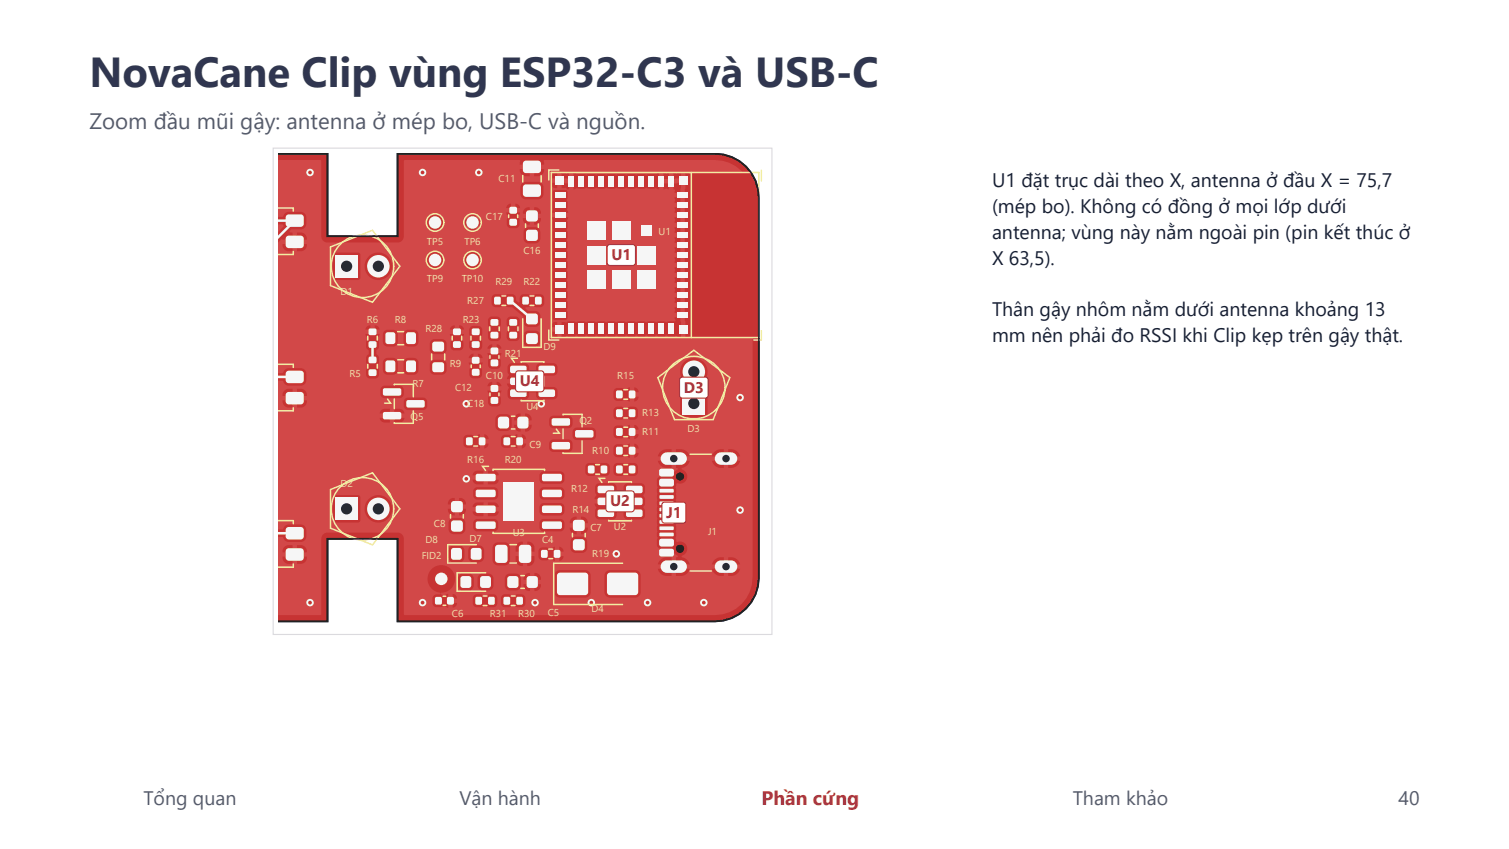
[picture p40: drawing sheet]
<svg xmlns="http://www.w3.org/2000/svg" width="381mm" height="214mm" viewBox="0 0 381 214" stroke-linecap="round" stroke-linejoin="round" font-family="sans-serif">
<defs><g id="words">
<text font-size="10.6" fill="#303650" x="22.6" y="21.9">NovaCane Clip vùng ESP32-C3 và USB-C</text>
<text font-size="5.6" fill="#555b6b" x="22.6" y="32.5">Zoom đầu mũi gậy: antenna ở mép bo, USB-C và nguồn.</text>
<g font-size="4.9" fill="#172033">
<text x="250.5" y="47.3">U1 đặt trục dài theo X, antenna ở đầu X = 75,7</text>
<text x="250.5" y="53.8">(mép bo). Không có đồng ở mọi lớp dưới</text>
<text x="250.5" y="60.3">antenna; vùng này nằm ngoài pin (pin kết thúc ở</text>
<text x="250.5" y="66.8">X 63,5).</text>
<text x="250.5" y="79.9">Thân gậy nhôm nằm dưới antenna khoảng 13</text>
<text x="250.5" y="86.4">mm nên phải đo RSSI khi Clip kẹp trên gậy thật.</text>
</g>
<g font-size="4.9" fill="#555b6b">
<text x="36.2" y="203.2">Tổng quan</text>
<text x="116" y="203.2">Vận hành</text>
<text x="270.8" y="203.2">Tham khảo</text>
<text x="353.1" y="203.2">40</text>
</g>
<text font-size="4.9" fill="#a33340" x="192.2" y="203.2">Phần cứng</text>
<g font-size="3.9" fill="#a33340">
<text x="154.4" y="65.7">U1</text>
<text x="131.2" y="97.5">U4</text>
<text x="172.6" y="99.1">D3</text>
<text x="154" y="127.8">U2</text>
<text x="168.2" y="130.7">J1</text>
</g>
<g font-size="2.5" fill="#f2eda1">
<text x="125.9" y="46">C11</text>
<text x="122.7" y="55.4">C17</text>
<text x="166.3" y="59.4">U1</text>
<text x="107.8" y="61.7">TP5</text>
<text x="117.3" y="61.7">TP6</text>
<text x="132.2" y="64.1">C16</text>
<text x="107.8" y="71.2">TP9</text>
<text x="116.6" y="71.2">TP10</text>
<text x="125.1" y="72">R29</text>
<text x="132.2" y="72">R22</text>
<text x="85.9" y="74.4">D1</text>
<text x="118" y="76.7">R27</text>
<text x="92.6" y="81.5">R6</text>
<text x="99.7" y="81.5">R8</text>
<text x="107.4" y="83.8">R28</text>
<text x="116.9" y="81.4">R23</text>
<text x="137.2" y="88.3">D9</text>
<text x="88.3" y="95.1">R5</text>
<text x="113.6" y="92.7">R9</text>
<text x="122.7" y="95.7">C10</text>
<text x="127.5" y="90.1">R21</text>
<text x="155.9" y="95.7">R15</text>
<text x="104.2" y="97.8">R7</text>
<text x="114.9" y="98.7">C12</text>
<text x="103.7" y="106.1">Q5</text>
<text x="118" y="102.8">C18</text>
<text x="132.9" y="103.4">U4</text>
<text x="146.3" y="107">Q2</text>
<text x="162.2" y="105.1">R13</text>
<text x="133.7" y="113.1">C9</text>
<text x="162.2" y="109.9">R11</text>
<text x="173.6" y="109">D3</text>
<text x="118" y="117">R16</text>
<text x="127.5" y="117">R20</text>
<text x="149.6" y="114.6">R10</text>
<text x="85.9" y="123">D2</text>
<text x="144.2" y="124.2">R12</text>
<text x="144.5" y="129.5">R14</text>
<text x="107.4" y="137">D8</text>
<text x="109.5" y="133">C8</text>
<text x="118.5" y="136.7">D7</text>
<text x="129.4" y="135.3">U3</text>
<text x="136.9" y="137">C4</text>
<text x="149.1" y="134.1">C7</text>
<text x="155" y="133.7">U2</text>
<text x="178.8" y="135">J1</text>
<text x="106.5" y="141.1">FID2</text>
<text x="149.6" y="140.6">R19</text>
<text x="114.1" y="155.8">C6</text>
<text x="123.7" y="155.8">R31</text>
<text x="130.8" y="155.8">R30</text>
<text x="138.3" y="155.6">C5</text>
<text x="149.3" y="154.5">D4</text>
</g>
</g></defs>
<path d="M69 37.4h125.9v122.8h-125.9z" fill-rule="evenodd" fill="#fff" stroke="#d9d9de" stroke-width=".28"/>
<path d="M70.3 38.8h12.4v20.8h17.7v-20.8h80.1a11 11 0 0 1 11.1 11.1v95.9a11 11 0 0 1-11.1 11.1h-80.1v-20.9h-17.7v20.9h-12.4z" fill-rule="evenodd" fill="#c73333" stroke="#222" stroke-width=".47"/>
<path d="M70.3 40.4l10.8 .1v19.3l.6 1.1 .8 .3 18.5-.1a1.59 1.59 0 0 0 1-1.3v-1.2h30.2v1.9l.5 .7 .7 .3 2.1-.1a1.32 1.32 0 0 0 .9-1.2v-1.9a1.32 1.32 0 0 0-1.2-1l-2.1 .1a1.32 1.32 0 0 0-.9 1.2h-30.2v-2.7h5.6v.5a2.21 2.21 0 0 0 3.1 1.8h7.4l1 .3 1.5-.3-1.3-1.3-1.2 1.3h-7.4a2.19 2.19 0 0 0 1.4-2.3h4.8l.4 1.5 1.2-1.2h1.6l1.2 1.2 .4-1-.4-1.5-1.2 1.3h-1.6l-1.2-1.3-.4 1h-4.8a2.2 2.2 0 0 0-1.4-1.8h7.4l1.2 1.3 1.3-1.3-1.1-.3-1.4 .3-7.6-.1a2.22 2.22 0 0 0-2.9 1.9h-5.6v-2.3h25.8l.6 1.1-.4 .7v1.3a1.05 1.05 0 0 0 .9 .9h1.5a1.06 1.06 0 0 0 .8-.9v-1.3h.8l.2 .5 .6 .6 2.1 .2a1.51 1.51 0 0 0 1.7-1.6h-1.7v1.6h-1.1v-1.6h-1.8v.3h-.8l-.3-.4h8.5l.3 .6-.2 1.9 .3 .6-.3 .5v1.4l.3 .6-.3 .6v1.3l.3 .6-.3 .6v1.4l.3 .5-.3 .6v1.6a.59 .59 0 0 1 0 .9v1.4l.3 .6-.3 .6v1.5a.59 .59 0 0 1 0 1v1.4l.3 .5-.3 .6v1.4l.3 .6-.3 .5v1.4l.2 .4 .4 .2h2.6l.4-.2 .2-.4v-1.4l-.3-.5 .3-.6h27l.2 .6-.2 .7h1.5v-1.4h-1.5v.1h-27v-1.4a.75 .75 0 0 1 0-1.1h27l.2 .6-.2 .6h1.5v-1.4h-1.5v.2h-27v-1.4l-.3-.6 .3-.5h27l.2 .6-.2 .6h1.5v-1.4h-1.5v.2h-27v-1.4a.75 .75 0 0 1 0-1.2h27l.2 .6-.2 .7h1.5v-1.4h-1.5v.1h-27v-1.4l-.3-.5 .3-.6h27l.2 .6-.2 .7h1.5v-1.4h-1.5v.1h-27v-1.4a.75 .75 0 0 1 0-1.1h27l.2 .6-.2 .6h1.5v-1.4h-1.5v.2h-27v-1.4l-.3-.6 .3-.5h27l.2 .6-.2 .6h1.5v-1.4h-1.5v.2h-27v-1.6a.58 .58 0 0 1 0-1h27l.2 .6-.2 .7h1.5v-1.4h-1.5v.1h-27v-1.4l-.3-.5 .3-.6h27l.2 .6-.2 .7h1.5v-1.5h-1.5v.2h-27l-.2-1.9 .4-.6h26.8l.2 .6-.2 .6h1.5v-1.4h-1.5v.2h-26.8v-.2l-12.6 .2-.1-.3 .5-1h.7v.3h4.6v-.4l6.9 .1-.4-.8 .2-.4h27l.2 .6-.2 .6h1.5v-1.4h-1.5v.2h-27v-1.4a.75 .75 0 0 1 0-1.2h27l.2 .6-.2 .7h1.5v-1.4h-1.5v.1h-27l-.1-2.1h1.8l.6-.3 1.9 .1a.76 .76 0 0 1 1.1 0h1.4l.6-.2 .5 .2h1.4l.6-.2 .6 .2h1.3l.6-.2 .6 .2h1.4l.5-.2 .6 .2h1.4l.6-.2 .5 .2h1.4l.6-.2 .6 .2 1.8-.1 .7 .3h1.4l.6-.2 .6 .2v-1.5h1.2v1.5l.4 .2-.2 .7h1.5l.1-2.6-4.4 .2v1.5h-1.1v-2.6l5.5-.2v-1.3l-1.2 .2-.6-.2v1.5h-1.2v-1.5l-.7 .2-.7-.2v1.5h-1.1v-1.5l-.8 .3-1.9-.1a.6 .6 0 0 1-1 0h-1.5l-.5 .2-.6-.2h-1.4l-.6 .2-.5-.2h-1.4l-.6 .2-.6-.2h-1.3l-.6 .2-.6-.2h-1.4l-.5 .2-.6-.2h-1.4l-.6 .2-.5-.2-1.9 .1-.8-.3v4.1h-1.1v-1.5l-1.9-.2v1.4l1-.1 .3 .5-3.2 .1-.4 .5v1.6a.59 .59 0 0 1 0 1l.2 1.8-.3 .7-2.8-.1a1.52 1.52 0 0 0-1.7-1.2v1.7h-1.1v-1.7h-.6l-.8 .4-.4 1-30-.1v-1.1h29.3v-.3a1.21 1.21 0 0 0-1.2-.8v1.1h-1.1l-.1-1.1a1.2 1.2 0 0 0-1.1 1.1h-25.8v-5.3h29.4v2l.1 .4 .6 .6 .5 .1h3.5a1.42 1.42 0 0 0 1.1-1.2l-.1-2.3h2.3a.76 .76 0 0 0 .7 .7h.6v-1.4h-1.3v.7h-2.3l-.3-.5-.8-.4h-3.5l-.7 .4-.4 .9h-29.4v-4.1h29.2v.1a1.9 1.9 0 0 0 2.6 1.3l5.6-.1v.6h3.8l.5 .2v-1.5l-.8 .2-1.1-.2v1.3h-1.1v-1.3h-.6a.76 .76 0 0 0-.7 .7h-3.1l.9-.7 .2-1h-2.5v1.8h-1.1v-1.8h-2.6v.4h-29.2v-2.5l.2-.2h28.9l.3 .2-.2 1h6.2l-.1-1.1 .2-.1h43a9.2 9.2 0 0 1 6.8 2.9l-.3 .2h-12.4l-.3 .5-.4-.3h-.8v3.9l-.2 .2v33.1l.2 .3v3.8l1.3-.2 .2 .4h15.2l.2 .2v60.3a9.5 9.5 0 0 1-9.5 9.6l-78.5-.1v-9.3h5.9v.5a3.6 3.6 0 0 0 3.2 3.3v.3h-1a1.05 1.05 0 0 0-.9 1v1.5a1.06 1.06 0 0 0 .9 .8l1.3-.1 .7-.4 .8 .6h1.4a1.19 1.19 0 0 0 1.1-1.2h-1.1v1.2h-1.1v-2.3l6.2-.2v1.6a1.05 1.05 0 0 0 .9 .8h1.3l.8-.8 1 .8h1.4a1.05 1.05 0 0 0 .8-.9v-1.5h.9v1.6a1.05 1.05 0 0 0 .9 .8h1.3l.8-.8 1 .8h1.4a1.05 1.05 0 0 0 .8-.9l-.1-1.6-.4-.6-.3-.2h-1.4l-.8 .8-1-.8h-1.4a1.04 1.04 0 0 0-.8 .9h-.9l-.2-.5-.6-.4h-1.4l-.9 .8-.9-.8h-1.4a1.04 1.04 0 0 0-.8 .9h-4v-.2a1.21 1.21 0 0 0-1.1-.8v1.2h-1.1v-1.2l-1.1 .6-.8-.6 .1-.3a3.5 3.5 0 0 0 3.5-3.6h.7l.1 2.1 .4 .7 .7 .2h1.9a1.3 1.3 0 0 0 .9-1.2v-1.8h1v2.1l.2 .4 .7 .5a3.6 3.6 0 0 0 2.6-.2l.5-.7v-2.1h2.8l.1 2.1 .5 .7 .7 .2h1.8a1.28 1.28 0 0 0 1-1.2h.7v.2a1.5 1.5 0 0 0 1.6 1.2l2-.2 .6-.6 .2-.9h-1.7v1.7h-1.1v-1.7h-1.6v.3h-.7v-1.8h.7v.4h4.4v-.6l-.4-.6h3.8v4.5a1.42 1.42 0 0 0 1.2 1.2h6.8a1.42 1.42 0 0 0 1.1-1.3v-4.4h3.5v4.5a1.42 1.42 0 0 0 1.3 1.2h6.7a1.42 1.42 0 0 0 1.2-1.3v-4.5l-.2-.4-.6-.6-.5-.2h-6.7a1.42 1.42 0 0 0-1.2 1.3h-3.5l-.4-.9-.7-.4h-6.9a1.42 1.42 0 0 0-1.1 1.3h-3.8l-.4-.4-.9-.2v1.8h-1.1v-1.8h-.3l-.9 .5-.4 .9h-.7v-.3a1.32 1.32 0 0 0-1.2-.9h-1.9a1.32 1.32 0 0 0-1 1.2h-2.8l-.5-1a3.6 3.6 0 0 0-2.6-.2 1.3 1.3 0 0 0-.9 1.2h-1l-.2-.7-.7-.5a3.6 3.6 0 0 0-2.6 .2l-.5 1h-.7a3.5 3.5 0 0 0-3.4-3.4 3.5 3.5 0 0 0-3.6 3.3h-5.9v-7h11.2l.1 2.1 .5 .7 .7 .2h1.9a1.3 1.3 0 0 0 .9-1.2v-1.8h.9l.1 2.1 .4 .7 .4 .2a3.6 3.6 0 0 0 2.6-.2l.5-1v-1.8l-.3-.8h2.5v3.5a1.42 1.42 0 0 0 1.2 1.1h2a1.41 1.41 0 0 0 1.2-1.2h1.4v.1a1.6 1.6 0 0 0 1.8 1.3h1.7l.8-.5a2.27 2.27 0 0 0 .4-2h-1.8v2.5h-1.1v-2.5h-1.8v1.1h-1.4v-3.3h1.4v1.1h4.7v-.2h1v1.4a1.03 1.03 0 0 0 1 1l1.2-.1 .8-.5 1 .7h1.5a1.19 1.19 0 0 0 .9-1.2h-1.1v1.2h-1.1v-2.3h2.2v-.4a1.19 1.19 0 0 0-1.1-.9v1.3h-1.1v-1.3l-.6 .2-.5 .5-.9-.5h-1.4a1.05 1.05 0 0 0-.8 .9h-1v-.9a1.58 1.58 0 0 0-1.8-1.5v2.6h-1.1v-2.6h-.4a1.56 1.56 0 0 0-1.4 1.5h-1.4l-.4-.9-.8-.4h-2.1a1.42 1.42 0 0 0-1.1 1.2h-2.5l-.2-.2a3.6 3.6 0 0 0-2.6-.2 1.3 1.3 0 0 0-.9 1.2h-.9l-.3-.7-.6-.5a3.6 3.6 0 0 0-2.6 .2l-.6 1h-11.2v-2.2h42l.1 2 .5 .6 .6 .3 2.2-.1a1.32 1.32 0 0 0 .9-1.2l-.1-1.9a1.32 1.32 0 0 0-1.2-.9h-2.1a1.32 1.32 0 0 0-.9 1.2h-42v-.9l-.4-.7-1-.7h-17.7a1.59 1.59 0 0 0-1.8 1.4v19.4l-10.8 .1v-18.9v8.6v-4.1v1.4v-1.4h1l.1 .2a1.9 1.9 0 0 0 2.5 1.2 5 5 0 0 0 2.8-.1 1.6 1.6 0 0 0 .8-1.7h-2.5v1.8h-1.1v-1.8h-2.6v.4h-1v-.4v1.8v-3.3v.4v-.4h1v.4h6.2v-.4a1.56 1.56 0 0 0-1.4-1.4h-1.1v1.8h-1.1v-1.8a1.9 1.9 0 0 0-2.5 1.2l-.1 .2h-1v-1.4v1.8v-6.5v3.9v-1.2l1.2 .1a1.4 1.4 0 0 0 1.2 1.1h3.5a1.42 1.42 0 0 0 1.1-1.2v-2.1l-.4-.7-.3-.3-.5-.1h-3.5a1.69 1.69 0 0 0-1.2 1.2l-1.1 .1v-1.7h42.9l.1 1.9 .5 .7 .7 .2h2.1a1.32 1.32 0 0 0 .9-1.2v-1.6h2v1.4a1.09 1.09 0 0 0 1 .7h4.5a1.09 1.09 0 0 0 .8-1v-1.1h10.4v1.4a1.09 1.09 0 0 0 1 .7h4.3l.6-.1 .3-.5h1.5l.1 .6 .6 .6 2.1 .1a1.51 1.51 0 0 0 1.7-1.6h-1.7v1.6h-1.1v-1.6h-1.7v.3h-1.5l.1-1.7h1.4v.3h4.5a1.51 1.51 0 0 0-1.7-1.7v1.7h-1.1v-1.7h-.6l-.7 .4-.4 1h-1.4a1.09 1.09 0 0 0-1-.8h-4.5a1.09 1.09 0 0 0-.8 1h-10.4v-.2a1.09 1.09 0 0 0-1-.8h-4.5a1.09 1.09 0 0 0-.8 1h-2l-.2-.7-.7-.5-2.1-.1a1.31 1.31 0 0 0-1.3 1.3h-42.9v-6.5h13.7v5.9l.2 .3 .4 .2h6l.4-.5v-3.2h1.1v.5a3.5 3.5 0 0 0 3.4 3.2 3.5 3.5 0 0 0 3.5-3.2h14.1v.2a1.52 1.52 0 0 0 1.7 1.2h1.7l.7-.4 .4-.6h1.7a1.23 1.23 0 0 0 1.2 1.2l4.6-.1a1.24 1.24 0 0 0 .8-1.1h-2.7v1.2h-1.1v-1.2h-4.5l.1-.7h-1.8v1.7h-1.1v-1.7h-1.7v.3h-14.1v-.7h37.2v1.1a1.08 1.08 0 0 0 1 1h4.5a1.09 1.09 0 0 0 .8-1v-1.3l-.5-.7h8.1l.5 1.1-.3 .6v1.5a1.09 1.09 0 0 0 .9 .8h3.7a1.09 1.09 0 0 0 .8-1v-1.3l-.4-.6 .5-1.1-18.6-.1a1.08 1.08 0 0 0-1 1h-10.3v-.3a1.24 1.24 0 0 0-1.1-.9h-1.6v1.2h-1.1v-1.2l-1.9 .1a1.24 1.24 0 0 0-.9 1.1h-20.3l-.3-1h14.4v.3h4.6a1.51 1.51 0 0 0-1.8-1.6v1.6h-1.1v-1.6h-.5l-.8 .4-.4 .9h-14.4l-.2-.4a3.5 3.5 0 0 0-3.8-1.5 3.5 3.5 0 0 0-2.6 3.1h-1.1v-2.7l-.2-.3-.4-.2h-5.8l-.4 .2-.2 .3h-13.7v-1.5h49.2v1.3a1.09 1.09 0 0 0 1 .8h4.5a1.09 1.09 0 0 0 .8-1v-1.1h10.4v1.3a1.09 1.09 0 0 0 1 .8l18.6-.1-.5-1.1 .4-.6v-1.3h1.7l.1 1.3 .4 .8-.5 .9 .1 1.3 .4 .8-.4 .7-.1 1.3a1.08 1.08 0 0 0 1 1h3.7a1.09 1.09 0 0 0 .8-1l-.1-1.3-.4-.7 .5-1-.1-1.3-.4-.7 .4-.8v-1.5a1.09 1.09 0 0 0-.9-.8h-3.7a1.09 1.09 0 0 0-.8 1h-1.7v-.2a1.09 1.09 0 0 0-1-.8h-3.7a1.09 1.09 0 0 0-.8 1l.1 1.3 .3 .6-.5 1.1h-8.1l.5-.7v-1.5a1.09 1.09 0 0 0-1-.8h-4.5a1.09 1.09 0 0 0-.8 1h-10.4v-.2a1.09 1.09 0 0 0-1-.8h-4.5a1.09 1.09 0 0 0-.8 1h-49.2v-2.4v12v-12.5h49l.1 .3a1.24 1.24 0 0 0 1.1 .9l4.6-.1a1.24 1.24 0 0 0 .8-1.1h-2.7v1.2h-1.1v-1.2h-51.8v-1.1h65.9v1.3a1.09 1.09 0 0 0 1 .8h4.5l.6-.4 .2-.5h23.4l.1 1.9-.1 .4 .1 1.2-.1 .4 .1 1.2-.1 .4 .1 1.2-.1 .4 .1 1.1-.1 .5 .1 1.1-.1 .4 .1 1.2-.1 2.6 .1 .6-.1 .6v1.1a1.08 1.08 0 0 0 1 1.1h2.7l.3 .1a2.02 2.02 0 0 0 1.2 1.6l-.1 .3-.3 .1v1.4h-1.1v-1.4l-1.9 .1-1.2 .7-.4 1h1.5l-.2 .4 .2 .7h-1.5l.8 1.3a3.2 3.2 0 0 0 2.7 .5v-1.4h1.1v1.4h1.4l1.3-.5 .8-1.3h-1.6l.2-.4-.2-.7h8.7l-.2 .4 .2 .7h-1.6a2.49 2.49 0 0 0 3.1 1.8v-1.4h1.1v1.4l1.4-.1 .8-.4 .8-1.3h-1.6l.2-.4-.2-.7h1.6a2.49 2.49 0 0 0-3-1.8v1.4h-1.1v-1.4h-1l-1.3 .5-.8 1.3h-5.5a2.55 2.55 0 0 0-2.1-1.9l.1-.3a1.87 1.87 0 0 0 1.2-2.5 1.87 1.87 0 0 0-2.5-1l-.3-1.1 .1-.5-.1-1.1 .1-.4-.1-1.2 .1-.4-.1-1.2 .1-.4-.1-1.2 .1-.4-.1-1.1 .1-.4-.1-1.2 .1-2.7a1.28 1.28 0 0 1 .3-1.5 1.86 1.86 0 0 0 2.4-1.2 1.86 1.86 0 0 0-1.3-2.4l.1-.3a2.36 2.36 0 0 0 2-1.8h-1.6l.2-.4-.2-.7h8.7l-.2 .4 .2 .7h-1.6l.5 1 1.2 .7 1.4 .1v-1.4h1.1v1.4a2.49 2.49 0 0 0 3-1.8h-1.6l.2-.4-.2-.7h1.6l-.8-1.3-.8-.4-1.4-.1v1.4h-1.1v-1.4a2.49 2.49 0 0 0-3.1 1.8h-5.5l-.8-1.3-1.3-.5h-1.4v1.4h-1.1v-1.4a2.77 2.77 0 0 0-3.5 1.7v.1h1.5l-.2 .4 .2 .7h-1.5l.8 1.3a3.2 3.2 0 0 0 2.7 .5v-1.4h1.1v1.4l.4 .3a2.76 2.76 0 0 0-1.3 1.8h-2.9a1.08 1.08 0 0 0-1 1h-23.4v-1.5a1.09 1.09 0 0 0-1-.7h-4.5a1.09 1.09 0 0 0-.8 1h-10.3v-.3a1.24 1.24 0 0 0-1.1-.9h-1.6v1.2h-1.1v-1.2l-1.9 .1a1.24 1.24 0 0 0-.9 1.1h-49v-2.2h77.5v1.4a1.03 1.03 0 0 0 .9 .9h1.3l.8-.7 1 .7h1.4a1.04 1.04 0 0 0 .8-.9v-1.4h.9v1.6a1.05 1.05 0 0 0 .9 .7h1.3l.8-.7 1 .7h1.4a1.05 1.05 0 0 0 .8-.9v-1.6l-.2-.3-.6-.4h-1.4l-.8 .7-1-.7h-1.4a1.04 1.04 0 0 0-.8 .9h-.9l-.2-.5-.6-.4h-1.4l-.8 .7-1-.7h-1.4a1.05 1.05 0 0 0-.8 .9h-77.5v-27.5v23.9v-3.5v2.3v-2.3h46.7v1.6l.4 .6 .5 .1h1.3l.9-.5 .8 .7h1.4a1.18 1.18 0 0 0 1.1-1.2h-1.1v1.2h-1.1v-2.3l5.3-.2v1.6a1.05 1.05 0 0 0 .9 .7h1.3l.7-.5 1 .7h1.6a1.19 1.19 0 0 0 .8-1.2h-1.1v1.2h-1.1v-1.3h8v1.2a1.08 1.08 0 0 0 1 1h4.2a1.08 1.08 0 0 0 .8-1h10.3v1.4a1.03 1.03 0 0 0 .9 .9h1.3l.7-.6 1 .7h1.6l.6-.4 .2-.8h-1.1v1.3h-1.1v-2.4h2.2v-.4a1.19 1.19 0 0 0-1.1-.8v1.2h-1.1v-1.2l-.6 .2-.4 .5-.9-.6h-1.4a1.05 1.05 0 0 0-.8 1h-10.3v-1.2a1.08 1.08 0 0 0-1-1l-4.2 .1a1.09 1.09 0 0 0-.8 .9h-8v-1h2.2v-.4a1.19 1.19 0 0 0-1.1-.9v1.3h-1.1v-1.3l-.6 .2-.4 .5-.9-.5h-1.3l-.7 .4-.2 .5h-3.1a1.18 1.18 0 0 0-1.1-1.1v1.3h-1.1v-1.3l-.6 .2-.5 .5-.9-.5h-1.4l-.6 .4-.2 .5h-46.7v-5.2h25.6v.3a1.24 1.24 0 0 0 1.1 .9l4.2-.1 .7-.4 .2-.4h23v2.1l.5 .7 .7 .2h1.8a1.28 1.28 0 0 0 1.1-1.2h.6v.2a1.5 1.5 0 0 0 1.7 1.2l13.1-.1v1.2a1.08 1.08 0 0 0 1 1h4.1a1.09 1.09 0 0 0 .8-1v-1.2l-.3-.6h4.7v1.6a1.05 1.05 0 0 0 .9 .8h1.3l.7-.6 1 .7h1.6a1.19 1.19 0 0 0 .8-1.2h-1.1v1.2h-1.1v-2.3h2.2v-.4a1.19 1.19 0 0 0-1.1-.9v1.3h-1.1v-1.3l-.6 .2-.4 .6-.9-.6h-1.4l-.6 .4-.2 .5h-4.7l-.7-.4h-3.9a1.08 1.08 0 0 0-1 1h-11.5l1-.7 .1-1h-1.6v1.8h-1.1v-1.8h-1.7v.4h-.6v-1.9h.6v.4l8.8-.2v1.2a1.08 1.08 0 0 0 1 1h4.2a1.09 1.09 0 0 0 .8-1l-.1-1.4a1.09 1.09 0 0 0-.9-.8l-4.2 .1a1.09 1.09 0 0 0-.8 .9h-4.4l-.4-1.1-.8-.4h-.4v1.7h-1.1v-1.7h-.5a1.49 1.49 0 0 0-1.2 1.3h-.6l-.1-.2a1.32 1.32 0 0 0-1.2-1l-1.9 .1a1.32 1.32 0 0 0-.9 1.2h-23v-.3h-2.6v1.2h-1.1v-1.2h-28.1v-.6v5.8v-21.3v16.6v-4v4v-4v4v-1.6h31.8l-.3-.8h53.1v1.6a1.05 1.05 0 0 0 .9 .7h1.3l.8-.7 1 .7h1.4a1.05 1.05 0 0 0 .8-.9v-1.6l-.5-.6-.5-.1h-1.2l-.8 .7-1-.7h-1.4l-.6 .4-.2 .5h-53.1l-.6-.4h-1.7v1.2h-1.1v-1.2h-1.4a1.23 1.23 0 0 0-1.1 1.2h-25.6v-3.1v2.4v-2.2v1.4v-1.4h1l.1 .1a1.9 1.9 0 0 0 2.5 1.3 5 5 0 0 0 2.8-.2 1.53 1.53 0 0 0 .8-1.3h24.5v1.1a1.08 1.08 0 0 0 1 1h4.1a1.09 1.09 0 0 0 .8-1l-.1-1.4a1.09 1.09 0 0 0-.9-.7h-4.2a1.09 1.09 0 0 0-.7 1h-24.5v-.3h-2.5v1.8h-1.1v-1.8h-2.6v.4h-1v-.4v1.8v-3.3v.4v-.4h1v.4h6.2l-.2-1-.6-.6h19.3l.1 1.3a1.09 1.09 0 0 0 .9 .8h4.2a1.09 1.09 0 0 0 .8-1v-.9h21.1l.5 1.1-.4 .7v1.4a1.06 1.06 0 0 0 1 .8h1.5a1.06 1.06 0 0 0 .7-1v-1.2l-.4-.7 .6-1.1h-24.6l-.2-.8-.4-.3h25.2l-.3-.7h1.7l.5 1.1-.3 .6v1.5a1.09 1.09 0 0 0 1 .8h3.6a1.09 1.09 0 0 0 .8-1v-1.1h1.7l.1 1.3a1.09 1.09 0 0 0 .9 .8h3.7a1.09 1.09 0 0 0 .8-1v-.9h14.1v1.5a1.04 1.04 0 0 0 .9 .8h1.3l.7-.6 1 .7h1.6a1.19 1.19 0 0 0 .8-1.2h-1.1v1.3h-1.1v-2.4h12.7v5.8l.2 .4 .4 .1h5.8l.5-.4 .1-5.9-.4-.6h-6l-.4 .2-.2 .4h-10.5v-.4a1.19 1.19 0 0 0-1.1-.8v1.2h-1.1v-1.2l-.6 .2-.4 .5-.9-.6h-1.4a1.04 1.04 0 0 0-.8 1h-14.1v-.2a1.08 1.08 0 0 0-1-1h-3.7a1.09 1.09 0 0 0-.8 1h-1.7l-.4-.8 .6-1.1h-7.5l-.9-.4v1.1h-1.1v-1.1h-.4a1.21 1.21 0 0 0-.8 1.1l-26.1-.1a1.08 1.08 0 0 0-1 1h-19.3l-.4-.2-1.3-.1v1.9h-1.1v-1.9a1.9 1.9 0 0 0-2.5 1.3l-.1 .2h-1v-1.5v1.9v-5.8v3.2v-1.3l1.2 .2a1.4 1.4 0 0 0 1.2 1.1l3.5-.1a1.45 1.45 0 0 0 1.1-1.6h56.5l-.6-1.1 .4-.6v-1.3h1.7l.1 1.3a1.09 1.09 0 0 0 .9 .8h3.7a1.12 1.12 0 0 0 .8-1.2h30.9v.5a3.5 3.5 0 0 0 5.3 2.7 3.5 3.5 0 0 0 0-5.9 3.5 3.5 0 0 0-5.3 2.7h-30.9v-.9a1.08 1.08 0 0 0-1-1h-3.7a1.09 1.09 0 0 0-.8 1h-1.7v-.2a1.09 1.09 0 0 0-1-.8h-3.7a1.09 1.09 0 0 0-.8 1l.1 1.3 .3 .6-.5 1.1h-50.7v-1.6l-.4-.8-.3-.2-.5-.2h-3.5a1.69 1.69 0 0 0-1.2 1.3h-1.1v-9.9h22l.2 .6 .5 .5-.6 .9v1.2l.2 .5 .5 .5v.8l-.5 .5-.2 .5v1.3l.8 .8-.8 1v1.4l.2 .3 .6 .4 1.6 .1a1.03 1.03 0 0 0 .9-1v-1.2l-.8-.9 .8-1h1v2.2l.5 .7 .6 .2 1.8-.1a1.24 1.24 0 0 0 .9-1.1v-1.9h1.4v1.9l.2 .7 .6 .5 2.1-.1a1.24 1.24 0 0 0 .9-1.1v-1.4h2.8v1.7l.5 .7 .7 .2 2.2-.1a1.24 1.24 0 0 0 .9-1.1l-.2-1.9h5.7l.6 1.1-.4 .7v1.4a1.06 1.06 0 0 0 .9 .8h1.5a1.06 1.06 0 0 0 .8-1v-1.2l-.4-.7 .6-1.1h-9.3l-.7-.6-2.2-.1-.7 .2-.5 1h-2.8l-.3-1.2-.6-.4h17.1a1.19 1.19 0 0 0-1.2-1.1v1.1h-1.2v-1.1a1.2 1.2 0 0 0-1.2 1.1h-13.5a3.4 3.4 0 0 0-2.4 .2l-.5 .9h-1.4l-.3-.7-.6-.4a3.4 3.4 0 0 0-2.4 .2l-.5 .9h-1v-1.3l-.7-.8v-.9l.5-.5 .2-.5v-1.2l-.6-1 .5-.4 .2-.5h.9v2.2l.5 .7 .6 .2 1.8-.1a1.24 1.24 0 0 0 .9-1.1v-1.9h1.4v2.2l.5 .7 .6 .2h1.5l.7-.2 .3-.5h3v1.7a1.24 1.24 0 0 0 1.2 .9h1.9l.7-.3h10.8l.5 1.1-.4 .7v1.4a1.06 1.06 0 0 0 1 .8h1.5a1.06 1.06 0 0 0 .7-.9v-1.3l-.4-.7 .6-1.1h-14.3l.5-.9v-1.4l-.3-.7-.9-.5h-2.2a1.24 1.24 0 0 0-.9 1.2h-3l.1-2.5h8l.2 .6 .5 .5-.6 .9v1.2a1.03 1.03 0 0 0 1 1l1.5-.1a1.04 1.04 0 0 0 .8-.9v-1.2l-.6-1 .6-.4 .2-.6h-11.6l-.4-.8a3.4 3.4 0 0 0-2.5-.2 1.24 1.24 0 0 0-.8 1.1h-1.4l-.6-.9a3.4 3.4 0 0 0-2.4-.2 1.24 1.24 0 0 0-.8 1.1l-26.4-.1v-.7v10.8v-11.2h48.2v1.3l.7 .8-.7 1v1.4a1.05 1.05 0 0 0 .9 .8l1.6-.1 .6-.4h5a1.19 1.19 0 0 0-1.2-1.1v1.1h-1.1l-.1-1.1a1.2 1.2 0 0 0-1.1 1.1h-1.5l.1-.5v-1.2l-.7-.9 .7-.9v-1.3a1.03 1.03 0 0 0-.9-.9h-1.6l-.6 .4-.1 .5h-48.2h46.9l-.1-.2a1.19 1.19 0 0 0-1.2-.9v1.1h-1.1v-1.1h-.1a1.18 1.18 0 0 0-1.1 1.1h-17.7l-.1-.2a1.19 1.19 0 0 0-1.2-.9v1.1h-1.1v-1.1h-.1a1.18 1.18 0 0 0-1.1 1.1h-22v-8.3v6.4v-5.7v5.7v-.5h52.9v1.3l.8 .8-.8 1v1.3a1.03 1.03 0 0 0 .9 .9h1.6a1.04 1.04 0 0 0 .8-.9v-1.3l-.8-.8 .8-1v-1.3h1.4v1.3l.8 .8-.8 1v1.3a1.03 1.03 0 0 0 1 .9h1.5a1.13 1.13 0 0 0 .8-1.4h1v1.9l.5 .7 .7 .2 2.1-.1a1.3 1.3 0 0 0 .9-1.1v-2h3a.76 .76 0 0 0 .7 .7h.6v-1.3h-1.3v.6h-3l-.9-.8h-2.4a1.3 1.3 0 0 0-.9 1.2h-1l-.2-1.1-.5-.5 .7-1v-1.3l-.2-.5-.6-.4h-1.7a1.04 1.04 0 0 0-.8 .9h-1.4l-.2-.5-.6-.4h-1.7a1.05 1.05 0 0 0-.8 .9h-52.9v-26.1v3.2v-1.3h1l.3 .4-1.3 9.8v10.9v-2.5h53.8v1.4a1.03 1.03 0 0 0 .9 .9h1.3l.8-.7 1 .7 1.3 .1 2.7 2.3 .1 1.7 .2 .4 .7 .5h2.4l.7-.5h3.2v.6h1.3v-1.3h1.1v3.7h.9l.4-.3 1.8 .2 .6-.3 .6 .3h1.4l.5-.3 .6 .3h1.4l.6-.3 .5 .3h1.4l.6-.3 .6 .3h1.3l.6-.3 .6 .3h1.4l.5-.3 .6 .3h1.4l.6-.3 .5 .3h1.4l.6-.3 .6 .3h1.3l.6-.3 .6 .3h1.4l.5-.3 .6 .3 1.9-.2 .4 .3h.8l-.1-4.9h-1.5l.3 .8-.3 .2h-1.6a.6 .6 0 0 1-.9 0h-1.5l-.6 .3-.6-.3h-1.3l-.6 .3-.6-.3h-1.4l-.5 .3-.6-.3h-1.4l-.6 .3-.5-.3h-1.4l-.6 .3-.6-.3h-1.3l-.6 .3-.6-.3h-1.4l-.5 .3-.6-.3h-1.4l-.6 .3-.5-.3h-1.4l-.6 .3-.6-.3h-1.3l-.8 .3a3 3 0 0 0-2.1-.1h-.9l-.4 .7h-3.2a3.7 3.7 0 0 0 .2-2.6 1.3 1.3 0 0 0-1.2-.9h-1.7l-.8-.7 .2-.3 .8-.1 .5-.6 1 .7h1.3a1.03 1.03 0 0 0 .9-.9v-1.6l-.4-.6-.5-.1h-1.3l-.8 .7-1-.7h-1.4l-.3 .1-.5 .6-.1 1.3h-.3l-.4-.3a1.67 1.67 0 0 0-.9-1.7h-1.4l-.8 .7-1-.7h-1.4a1.05 1.05 0 0 0-.8 .9h-53.8v-1.1v1.2v-11h13.7v5.8l.2 .4 .4 .2h6l.4-.6v-3.2h1.1v.6a3.5 3.5 0 0 0 4.5 3 3.5 3.5 0 0 0 1.9-5.1h9.1v.5a2.22 2.22 0 0 0 2.5 1.9 2.22 2.22 0 0 0 2-2.4h5v.5a2.22 2.22 0 0 0 3.4 1.6 2.22 2.22 0 0 0 0-3.8 2.22 2.22 0 0 0-3.4 1.7h-5l-.1-.4a2.22 2.22 0 0 0-2.4-1.6 2.22 2.22 0 0 0-2 2h-9.1a3.5 3.5 0 0 0-3.8-1.6 3.5 3.5 0 0 0-2.6 3.1h-1.1v-2.6l-.4-.5-6-.1-.4 .2-.2 .4h-13.7v-2.3h1l.1 .2a1.9 1.9 0 0 0 2.5 1.2 5 5 0 0 0 2.8-.2 1.6 1.6 0 0 0 .8-1.6h-2.5v1.8h-1.1v-1.8h-2.6v.4h-1l.8-1.6 6.4 .1v-.6a1.9 1.9 0 0 0-2.5-1.2v1.8h-1.1v-1.8l-.7-.1v-.3l.4-.4h2.6l.7-.4 .4-.8-.1-2.5-.6-.6-.4-.1h-3.6a1.69 1.69 0 0 0-1.2 1.2h-1.1v-1.2v2.4v-3v6z" fill-rule="evenodd" fill="#d24848"/>
<path d="M70.3 55.7h4.1l-4.1 4.1M128.8 75.9l5.5 4.6M70.3 95.1h4.1M94.1 87v3.9M70.3 134.6h4.1" fill="none" stroke="#f6f6f6" stroke-width=".63"/>
<circle cx="128.5" cy="124" r=".95" fill="#f6f6f6"/>
<circle cx="128.5" cy="124" r=".47" fill="#c73333"/>
<circle cx="131" cy="124" r=".95" fill="#f6f6f6"/>
<circle cx="131" cy="124" r=".47" fill="#c73333"/>
<circle cx="133.5" cy="124" r=".95" fill="#f6f6f6"/>
<circle cx="133.5" cy="124" r=".47" fill="#c73333"/>
<circle cx="128.5" cy="126.6" r=".95" fill="#f6f6f6"/>
<circle cx="128.5" cy="126.6" r=".47" fill="#c73333"/>
<circle cx="131" cy="126.6" r=".95" fill="#f6f6f6"/>
<circle cx="131" cy="126.6" r=".47" fill="#c73333"/>
<circle cx="133.5" cy="126.6" r=".95" fill="#f6f6f6"/>
<circle cx="133.5" cy="126.6" r=".47" fill="#c73333"/>
<circle cx="128.5" cy="129.1" r=".95" fill="#f6f6f6"/>
<circle cx="128.5" cy="129.1" r=".47" fill="#c73333"/>
<circle cx="131" cy="129.1" r=".95" fill="#f6f6f6"/>
<circle cx="131" cy="129.1" r=".47" fill="#c73333"/>
<circle cx="133.5" cy="129.1" r=".95" fill="#f6f6f6"/>
<circle cx="133.5" cy="129.1" r=".47" fill="#c73333"/>
<circle cx="78.3" cy="43.5" r=".95" fill="#f6f6f6"/>
<circle cx="78.3" cy="43.5" r=".47" fill="#c73333"/>
<circle cx="78.3" cy="152.1" r=".95" fill="#f6f6f6"/>
<circle cx="78.3" cy="152.1" r=".47" fill="#c73333"/>
<circle cx="106.7" cy="43.5" r=".95" fill="#f6f6f6"/>
<circle cx="106.7" cy="43.5" r=".47" fill="#c73333"/>
<circle cx="106.7" cy="152.1" r=".95" fill="#f6f6f6"/>
<circle cx="106.7" cy="152.1" r=".47" fill="#c73333"/>
<circle cx="120.9" cy="43.5" r=".95" fill="#f6f6f6"/>
<circle cx="120.9" cy="43.5" r=".47" fill="#c73333"/>
<circle cx="135.1" cy="152.1" r=".95" fill="#f6f6f6"/>
<circle cx="135.1" cy="152.1" r=".47" fill="#c73333"/>
<circle cx="149.3" cy="152.1" r=".95" fill="#f6f6f6"/>
<circle cx="149.3" cy="152.1" r=".47" fill="#c73333"/>
<circle cx="163.5" cy="152.1" r=".95" fill="#f6f6f6"/>
<circle cx="163.5" cy="152.1" r=".47" fill="#c73333"/>
<circle cx="177.7" cy="152.1" r=".95" fill="#f6f6f6"/>
<circle cx="177.7" cy="152.1" r=".47" fill="#c73333"/>
<circle cx="186.9" cy="100.4" r=".95" fill="#f6f6f6"/>
<circle cx="186.9" cy="100.4" r=".47" fill="#c73333"/>
<circle cx="186.9" cy="128.8" r=".95" fill="#f6f6f6"/>
<circle cx="186.9" cy="128.8" r=".47" fill="#c73333"/>
<circle cx="117.7" cy="101.9" r=".95" fill="#f6f6f6"/>
<circle cx="117.7" cy="101.9" r=".47" fill="#c73333"/>
<circle cx="117.7" cy="120.9" r=".95" fill="#f6f6f6"/>
<circle cx="117.7" cy="120.9" r=".47" fill="#c73333"/>
<circle cx="136.7" cy="101.9" r=".95" fill="#f6f6f6"/>
<circle cx="136.7" cy="101.9" r=".47" fill="#c73333"/>
<circle cx="155.6" cy="139.8" r=".95" fill="#f6f6f6"/>
<circle cx="155.6" cy="139.8" r=".47" fill="#c73333"/>
<g fill="#f6f6f6">
<path d="M125.9 105.4l.5-.2h1.4a.71 .71 0 0 1 .7 .7v1.6a.71 .71 0 0 1-.7 .7h-1.4a.71 .71 0 0 1-.7-.7v-1.6z" fill-rule="evenodd"/>
<path d="M130.8 105.4l.5-.2h1.4a.71 .71 0 0 1 .7 .7v1.6a.71 .71 0 0 1-.7 .7h-1.4a.71 .71 0 0 1-.7-.7v-1.6z" fill-rule="evenodd"/>
<path d="M127.3 110.5l1.1-.1 .4 .2v1.4l-.2 .4h-1.1l-.3-.2-.1-1.4z" fill-rule="evenodd"/>
<path d="M130.5 110.5l1.1-.1 .4 .2v1.4l-.2 .4h-1l-.4-.2-.1-1.4z" fill-rule="evenodd"/>
<path d="M84.7 64.4h5.7v5.7h-5.7z" fill-rule="evenodd"/>
</g>
<circle cx="87.5" cy="67.2" r="1.42" fill="#2a2a2a"/>
<circle cx="95.5" cy="67.2" r="2.84" fill="#f6f6f6"/>
<circle cx="95.5" cy="67.2" r="1.42" fill="#2a2a2a"/>
<g fill="#f6f6f6">
<path d="M109.3 91.6l.5-.2h1.7l.4 .2 .2 .5v1.2l-.2 .5-.4 .2h-1.7l-.5-.2-.2-.5v-1.2z" fill-rule="evenodd"/>
<path d="M109.3 86.4l.5-.2h1.7l.4 .2 .2 .5v1.2l-.2 .5-.4 .2h-1.7l-.5-.2-.2-.5v-1.2z" fill-rule="evenodd"/>
<path d="M132.2 46.8l.6-.3h3a.79 .79 0 0 1 .8 .8v1.6a.79 .79 0 0 1-.8 .8h-3a.79 .79 0 0 1-.8-.8v-1.6z" fill-rule="evenodd"/>
<path d="M132.2 40.8l.6-.3h3a.79 .79 0 0 1 .8 .8v1.6a.79 .79 0 0 1-.8 .8h-3a.79 .79 0 0 1-.8-.8v-1.6z" fill-rule="evenodd"/>
<path d="M123.9 90.9l.4-.2 1.3 .1 .2 .4v1.1l-.4 .2-1.3-.1-.2-.3z" fill-rule="evenodd"/>
<path d="M123.9 87.9l.4-.2 1.3 .1 .2 .3v1.1l-.4 .3-1.3-.1-.2-.4z" fill-rule="evenodd"/>
<path d="M117.9 110.5l1-.1 .4 .2v1.4l-.2 .4h-1l-.4-.2-.1-1.4z" fill-rule="evenodd"/>
<path d="M121.1 110.5l1-.1 .4 .2 .1 1.4-.2 .4h-1.1l-.4-.2v-1.4z" fill-rule="evenodd"/>
<path d="M97.5 91.2l.4-.2h1.3l.4 .2 .2 .4v1.7l-.2 .5-.4 .2h-1.3l-.4-.2-.2-.5v-1.7z" fill-rule="evenodd"/>
<path d="M102.7 91.2l.4-.2h1.3l.4 .2 .2 .4v1.7l-.2 .5-.4 .2h-1.3l-.4-.2-.2-.5v-1.7z" fill-rule="evenodd"/>
<path d="M97.5 84l.4-.1h1.3l.4 .1 .2 .5v1.7l-.2 .5-.4 .2h-1.3l-.4-.2-.2-.5v-1.7z" fill-rule="evenodd"/>
<path d="M102.7 84l.4-.1h1.3l.4 .1 .2 .5v1.7l-.2 .5-.4 .2h-1.3l-.4-.2-.2-.5v-1.7z" fill-rule="evenodd"/>
<path d="M128.7 55.4l.3-.2 1.3 .1 .3 .4-.1 1.1-.4 .2-1.3-.1-.2-.4z" fill-rule="evenodd"/>
<path d="M128.8 52.2h1.5l.3 .4-.1 1.1-.4 .3-1.3-.1-.2-.4v-.9z" fill-rule="evenodd"/>
<path d="M148.6 117.6l1.1-.1 .4 .2v1.4l-.2 .4h-1.1l-.3-.2-.1-1.4z" fill-rule="evenodd"/>
<path d="M151.8 117.6l1.1-.1 .4 .2v1.4l-.2 .4h-1l-.4-.2-.1-1.4z" fill-rule="evenodd"/>
<path d="M155.7 117.6l1.1-.1 .4 .2v1.4l-.2 .4h-1.1l-.3-.2-.1-1.4z" fill-rule="evenodd"/>
<path d="M158.9 117.6l1.1-.1 .4 .2v1.4l-.2 .4h-1l-.4-.2-.1-1.4z" fill-rule="evenodd"/>
<path d="M123.9 100.4l.4-.2 1.3 .1 .2 .3v1.1l-.4 .3-1.3-.1-.2-.4z" fill-rule="evenodd"/>
<path d="M123.9 97.4l.4-.2h1.3l.2 .4v1.1l-.4 .2h-1.3l-.2-.4z" fill-rule="evenodd"/>
</g>
<g fill="#111">
<circle cx="171.7" cy="138.5" r="1.03"/>
<circle cx="171.7" cy="120.3" r="1.03"/>
</g>
<g fill="#f6f6f6">
<path d="M166.7 138.6h3.2l.2 .4v1.2l-.5 .2h-2.9l-.2-.4v-1z" fill-rule="evenodd"/>
<path d="M166.7 136.1h3.2l.2 .4v1.2l-.5 .2h-2.9l-.2-.5v-.9z" fill-rule="evenodd"/>
<path d="M166.6 132.9h3.3l.2 .2v.5l-.2 .2h-3.2l-.2-.2z" fill-rule="evenodd"/>
<path d="M166.6 129.8l3.3-.1 .2 .2v.5l-.2 .3h-3.2l-.2-.3z" fill-rule="evenodd"/>
<path d="M166.6 128.2l3.3-.1 .2 .3v.4l-.2 .3h-3.2l-.2-.3z" fill-rule="evenodd"/>
<path d="M166.6 125h3.3l.2 .2v.5l-.2 .2h-3.2l-.2-.2z" fill-rule="evenodd"/>
<path d="M166.7 120.9h3.2l.2 .4v1.2l-.5 .3-2.9-.1-.2-.4v-1z" fill-rule="evenodd"/>
<path d="M166.7 118.4h3.2l.2 .4v1.2l-.5 .2h-2.9l-.2-.4v-1z" fill-rule="evenodd"/>
<path d="M166.7 118.4h3.2l.2 .4v1.2l-.5 .2h-2.9l-.2-.4v-1z" fill-rule="evenodd"/>
<path d="M166.7 120.9h3.2l.2 .4v1.2l-.5 .3-2.9-.1-.2-.4v-1z" fill-rule="evenodd"/>
<path d="M166.6 123.5l3.3-.1 .2 .2v.5l-.2 .2h-3.2l-.2-.2z" fill-rule="evenodd"/>
<path d="M166.6 126.6h3.3l.2 .2v.5l-.2 .2h-3.2l-.2-.2z" fill-rule="evenodd"/>
<path d="M166.6 131.4l3.3-.1 .2 .2v.5l-.2 .2h-3.2l-.2-.2z" fill-rule="evenodd"/>
<path d="M166.6 134.5l3.3-.1 .2 .3v.5l-.2 .2h-3.2l-.2-.2z" fill-rule="evenodd"/>
<path d="M166.7 136.1h3.2l.2 .4v1.2l-.5 .2h-2.9l-.2-.5v-.9z" fill-rule="evenodd"/>
<path d="M166.7 138.6h3.2l.2 .4v1.2l-.5 .2h-2.9l-.2-.4v-1z" fill-rule="evenodd"/>
<path d="M167.1 142.1l.8-.6h.5h3.5a1.58 1.58 0 0 1 1.5 1.5 1.58 1.58 0 0 1-1.5 1.6h-3.5a1.58 1.58 0 0 1-1.4-.9 1.58 1.58 0 0 1 .1-1.6z" fill-rule="evenodd"/>
</g>
<circle cx="170.1" cy="143" r=".95" fill="#2a2a2a"/>
<path d="M180.8 142.1l.7-.6h3.1a1.58 1.58 0 0 1 1.6 1.5 1.58 1.58 0 0 1-1.6 1.6h-2.6a1.58 1.58 0 0 1-1.4-.9 1.58 1.58 0 0 1 .2-1.6z" fill-rule="evenodd" fill="#f6f6f6"/>
<circle cx="183.3" cy="143" r=".95" fill="#2a2a2a"/>
<path d="M167.1 114.8l.8-.5 .5-.1h3.5a1.58 1.58 0 0 1 1.5 1.6 1.58 1.58 0 0 1-1.5 1.5h-3.5a1.58 1.58 0 0 1-1.4-.8 1.58 1.58 0 0 1 .1-1.7z" fill-rule="evenodd" fill="#f6f6f6"/>
<circle cx="170.1" cy="115.8" r=".95" fill="#2a2a2a"/>
<path d="M180.8 114.8l.7-.5 3.1-.1a1.58 1.58 0 0 1 1.6 1.6 1.58 1.58 0 0 1-1.6 1.5h-2.6a1.58 1.58 0 0 1-1.4-.8 1.58 1.58 0 0 1 .2-1.7z" fill-rule="evenodd" fill="#f6f6f6"/>
<circle cx="183.3" cy="115.8" r=".95" fill="#2a2a2a"/>
<g fill="#f6f6f6">
<path d="M72.4 133.3l.5-.3h3a.79 .79 0 0 1 .8 .8v1.6a.79 .79 0 0 1-.8 .8h-3a.79 .79 0 0 1-.8-.8v-1.6z" fill-rule="evenodd"/>
<path d="M72.4 138.6l.5-.2h3a.79 .79 0 0 1 .8 .8v1.6a.79 .79 0 0 1-.8 .7h-3a.79 .79 0 0 1-.8-.7v-1.6z" fill-rule="evenodd"/>
<path d="M133 58.2l.5-.2h1.6a.71 .71 0 0 1 .7 .7v1.4a.71 .71 0 0 1-.7 .7h-1.6a.71 .71 0 0 1-.7-.7v-1.4z" fill-rule="evenodd"/>
<path d="M133 53.3l.5-.2h1.6a.71 .71 0 0 1 .7 .7v1.4a.71 .71 0 0 1-.7 .7h-1.6a.71 .71 0 0 1-.7-.7v-1.4z" fill-rule="evenodd"/>
<path d="M119.2 93.3l.4-.2 1.3 .1 .2 .3-.1 1.1-.4 .3-1.3-.1-.2-.4z" fill-rule="evenodd"/>
<path d="M119.2 90.3l.4-.2h1.3l.2 .4-.1 1.1-.4 .2h-1.3l-.2-.4z" fill-rule="evenodd"/>
<path d="M128.6 84l.4-.2h1.4l.2 .4-.1 1-.3 .3-1.4-.1-.2-.4z" fill-rule="evenodd"/>
<path d="M128.6 80.7l.4-.2 1.4 .1 .2 .4-.1 1-.3 .2h-1.4l-.2-.4z" fill-rule="evenodd"/>
<path d="M119.2 86.3l.3-.2 1.4 .1 .2 .3v1.1l-.4 .2h-1.4l-.2-.4z" fill-rule="evenodd"/>
<path d="M119.2 83.1l.3-.2 1.4 .1 .2 .3v1.1l-.4 .2-1.4-.1-.2-.3z" fill-rule="evenodd"/>
<path d="M168.9 44.5h1.2v2.5h-1.2z" fill-rule="evenodd"/>
<path d="M166.3 44.5h1.3v2.5h-1.3z" fill-rule="evenodd"/>
<path d="M163.8 44.5h1.3v2.5h-1.3z" fill-rule="evenodd"/>
<path d="M161.3 44.5h1.3v2.5h-1.3z" fill-rule="evenodd"/>
<path d="M158.8 44.5h1.2v2.5h-1.2z" fill-rule="evenodd"/>
<path d="M156.2 44.5h1.3v2.5h-1.3z" fill-rule="evenodd"/>
<path d="M153.7 44.5h1.3v2.5h-1.3z" fill-rule="evenodd"/>
<path d="M151.2 44.5h1.3v2.5h-1.3z" fill-rule="evenodd"/>
<path d="M148.7 44.5h1.2v2.5h-1.2z" fill-rule="evenodd"/>
<path d="M146.1 44.5h1.3v2.5h-1.3z" fill-rule="evenodd"/>
<path d="M143.6 44.5h1.3v2.5h-1.3z" fill-rule="evenodd"/>
<path d="M140.1 48.6h2.6v1.3h-2.6z" fill-rule="evenodd"/>
<path d="M140.1 51.1h2.6v1.3h-2.6z" fill-rule="evenodd"/>
<path d="M140.1 53.6h2.6v1.3h-2.6z" fill-rule="evenodd"/>
<path d="M140.1 56.2h2.6v1.2h-2.6z" fill-rule="evenodd"/>
<path d="M140.1 58.7h2.6v1.3h-2.6z" fill-rule="evenodd"/>
<path d="M140.1 61.2h2.6v1.3h-2.6z" fill-rule="evenodd"/>
<path d="M140.1 63.7h2.6v1.3h-2.6z" fill-rule="evenodd"/>
<path d="M140.1 66.3h2.6v1.2h-2.6z" fill-rule="evenodd"/>
<path d="M140.1 68.8h2.6v1.3h-2.6z" fill-rule="evenodd"/>
<path d="M140.1 71.3h2.6v1.3h-2.6z" fill-rule="evenodd"/>
<path d="M140.1 73.8h2.6v1.3h-2.6z" fill-rule="evenodd"/>
<path d="M140.1 76.4h2.6v1.2h-2.6z" fill-rule="evenodd"/>
<path d="M140.1 78.9h2.6v1.3h-2.6z" fill-rule="evenodd"/>
<path d="M143.6 81.7h1.3v2.6h-1.3z" fill-rule="evenodd"/>
<path d="M146.1 81.7h1.3v2.6h-1.3z" fill-rule="evenodd"/>
<path d="M148.7 81.7h1.2v2.6h-1.2z" fill-rule="evenodd"/>
<path d="M151.2 81.7h1.3v2.6h-1.3z" fill-rule="evenodd"/>
<path d="M153.7 81.7h1.3v2.6h-1.3z" fill-rule="evenodd"/>
<path d="M156.2 81.7h1.3v2.6h-1.3z" fill-rule="evenodd"/>
<path d="M158.8 81.7h1.2v2.6h-1.2z" fill-rule="evenodd"/>
<path d="M161.3 81.7h1.3v2.6h-1.3z" fill-rule="evenodd"/>
<path d="M163.8 81.7h1.3v2.6h-1.3z" fill-rule="evenodd"/>
<path d="M166.3 81.7h1.3v2.6h-1.3z" fill-rule="evenodd"/>
<path d="M168.9 81.7h1.2v2.6h-1.2z" fill-rule="evenodd"/>
<path d="M171.1 78.9h2.5v1.3h-2.5z" fill-rule="evenodd"/>
<path d="M171.1 76.4h2.5v1.2h-2.5z" fill-rule="evenodd"/>
<path d="M171.1 73.8h2.5v1.3h-2.5z" fill-rule="evenodd"/>
<path d="M171.1 71.3h2.5v1.3h-2.5z" fill-rule="evenodd"/>
<path d="M171.1 68.8h2.5v1.3h-2.5z" fill-rule="evenodd"/>
<path d="M171.1 66.3h2.5v1.2h-2.5z" fill-rule="evenodd"/>
<path d="M171.1 63.7h2.5v1.3h-2.5z" fill-rule="evenodd"/>
<path d="M171.1 61.2h2.5v1.3h-2.5z" fill-rule="evenodd"/>
<path d="M171.1 58.7h2.5v1.3h-2.5z" fill-rule="evenodd"/>
<path d="M171.1 56.2h2.5v1.2h-2.5z" fill-rule="evenodd"/>
<path d="M171.1 53.6h2.5v1.3h-2.5z" fill-rule="evenodd"/>
<path d="M171.1 51.1h2.5v1.3h-2.5z" fill-rule="evenodd"/>
<path d="M171.1 48.6h2.5v1.3h-2.5z" fill-rule="evenodd"/>
<path d="M161.8 56.9h2.6v2.5h-2.6z" fill-rule="evenodd"/>
<path d="M154.6 55.9h4.6v4.5h-4.6z" fill-rule="evenodd"/>
<path d="M148.4 55.9h4.5v4.5h-4.5z" fill-rule="evenodd"/>
<path d="M160.8 62.1h4.6v4.6h-4.6z" fill-rule="evenodd"/>
<path d="M154.6 62.1h4.6v4.6h-4.6z" fill-rule="evenodd"/>
<path d="M148.4 62.1h4.5v4.6h-4.5z" fill-rule="evenodd"/>
<path d="M160.8 68.3h4.6v4.6h-4.6z" fill-rule="evenodd"/>
<path d="M154.6 68.3h4.6v4.6h-4.6z" fill-rule="evenodd"/>
<path d="M148.4 68.3h4.5v4.6h-4.5z" fill-rule="evenodd"/>
<path d="M171.4 82h2.2v2.3h-2.2z" fill-rule="evenodd"/>
<path d="M140.1 82h2.3v2.3h-2.3z" fill-rule="evenodd"/>
<path d="M140.1 44.5h2.3v2.2h-2.3z" fill-rule="evenodd"/>
<path d="M171.4 44.5h2.2v2.2h-2.2z" fill-rule="evenodd"/>
<path d="M144.9 136.3l.5-.2h1.5a.71 .71 0 0 1 .7 .7v1.4a.71 .71 0 0 1-.7 .7h-1.5a.71 .71 0 0 1-.8-.7v-1.4z" fill-rule="evenodd"/>
<path d="M144.9 131.4l.5-.2h1.5a.71 .71 0 0 1 .7 .7v1.4a.71 .71 0 0 1-.7 .8h-1.5a.71 .71 0 0 1-.8-.8v-1.4z" fill-rule="evenodd"/>
<path d="M114.1 131.6l.5-.2h1.6a.71 .71 0 0 1 .7 .7v1.4a.71 .71 0 0 1-.7 .7h-1.6a.71 .71 0 0 1-.7-.7v-1.4z" fill-rule="evenodd"/>
<path d="M114.1 126.7l.5-.2h1.6a.71 .71 0 0 1 .7 .7v1.4a.71 .71 0 0 1-.7 .7h-1.6a.71 .71 0 0 1-.7-.7v-1.4z" fill-rule="evenodd"/>
<path d="M116.4 145.6l.5-.2h1.4a.69 .69 0 0 1 .7 .7v1.6a.69 .69 0 0 1-.7 .7h-1.4a.69 .69 0 0 1-.7-.7v-1.6z" fill-rule="evenodd"/>
<path d="M121.4 145.6l.5-.2h1.4a.69 .69 0 0 1 .7 .7v1.6a.69 .69 0 0 1-.7 .7h-1.4a.69 .69 0 0 1-.7-.7v-1.6z" fill-rule="evenodd"/>
<path d="M96.9 98.1h4.2l.2 .4v1.1l-.5 .3-3.9-.1-.2-.4v-.9z" fill-rule="evenodd"/>
<path d="M96.9 104.1h4.2l.2 .4v1.1l-.5 .3-3.9-.1-.2-.4v-.9z" fill-rule="evenodd"/>
<path d="M102.8 101.1h4.2l.2 .4v1.1l-.4 .3-4-.1-.2-.4v-.9z" fill-rule="evenodd"/>
<path d="M114.1 138.5l.5-.2h1.3a.69 .69 0 0 1 .7 .7v1.6a.69 .69 0 0 1-.7 .7h-1.3a.69 .69 0 0 1-.7-.7v-1.6z" fill-rule="evenodd"/>
<path d="M119 138.5l.5-.2h1.4a.69 .69 0 0 1 .7 .7v1.6a.69 .69 0 0 1-.7 .7h-1.4a.69 .69 0 0 1-.7-.7v-1.6z" fill-rule="evenodd"/>
<path d="M93.1 86.3l.4-.2 1.4 .1 .2 .3-.1 1.1-.4 .2h-1.3l-.2-.4z" fill-rule="evenodd"/>
<path d="M93.1 83.1l.4-.2 1.4 .1 .2 .3-.1 1.1-.4 .2-1.3-.1-.2-.3z" fill-rule="evenodd"/>
<path d="M109.9 150.9l.4-.2h.8l.4 .2 .1 1.3-.2 .4h-1.1l-.4-.2z" fill-rule="evenodd"/>
<path d="M112.9 150.9l.4-.2h.9l.3 .2 .1 1.3-.2 .4h-1.1l-.4-.2z" fill-rule="evenodd"/>
<path d="M84.7 125.6h5.7v5.7h-5.7z" fill-rule="evenodd"/>
<circle cx="111.4" cy="146.1" r="1.58"/>
<circle cx="109.8" cy="65.6" r="1.58"/>
<circle cx="119.3" cy="65.6" r="1.58"/>
</g>
<circle cx="87.5" cy="128.4" r="1.42" fill="#2a2a2a"/>
<circle cx="95.5" cy="128.4" r="2.84" fill="#f6f6f6"/>
<circle cx="95.5" cy="128.4" r="1.42" fill="#2a2a2a"/>
<g fill="#f6f6f6">
<path d="M125 74.9h1l.4 .2v1.4l-.2 .3-1 .1-.4-.2-.1-1.4z" fill-rule="evenodd"/>
<path d="M128.2 74.9h1l.4 .2 .1 1.4-.2 .3-1.1 .1-.4-.2v-1.4z" fill-rule="evenodd"/>
<path d="M127.3 150.7l1.1-.1 .4 .2v1.4l-.2 .4-1.1 .1-.3-.3-.1-1.3z" fill-rule="evenodd"/>
<path d="M130.5 150.7l1.1-.1 .4 .2v1.4l-.2 .4-1 .1-.4-.3-.1-1.3z" fill-rule="evenodd"/>
<path d="M72.4 93.8l.5-.2h3a.79 .79 0 0 1 .8 .8v1.5a.79 .79 0 0 1-.8 .8h-3a.79 .79 0 0 1-.8-.8v-1.5z" fill-rule="evenodd"/>
<path d="M72.4 99.2l.5-.3h3a.79 .79 0 0 1 .8 .8v1.6a.79 .79 0 0 1-.8 .8h-3a.79 .79 0 0 1-.8-.8v-1.6z" fill-rule="evenodd"/>
<path d="M155.7 103.3h1.1l.4 .2v1.4l-.2 .4h-1.1l-.3-.2-.1-1.4z" fill-rule="evenodd"/>
<path d="M158.9 103.3h1.1l.4 .2v1.4l-.2 .4h-1l-.4-.2-.1-1.4z" fill-rule="evenodd"/>
<path d="M128.3 145.6l.5-.2h1.4a.71 .71 0 0 1 .7 .7v1.6a.71 .71 0 0 1-.7 .7h-1.4a.71 .71 0 0 1-.7-.7v-1.6z" fill-rule="evenodd"/>
<path d="M133.2 145.6l.5-.2h1.4a.71 .71 0 0 1 .7 .7v1.6a.71 .71 0 0 1-.7 .7h-1.4a.71 .71 0 0 1-.7-.7v-1.6z" fill-rule="evenodd"/>
<path d="M140.9 144.8l.5-.3h6.3a.79 .79 0 0 1 .8 .8v4.1a.79 .79 0 0 1-.8 .8h-6.3a.79 .79 0 0 1-.8-.8v-4.1z" fill-rule="evenodd"/>
<path d="M153.5 144.8l.5-.3h6.3a.79 .79 0 0 1 .8 .8v4.1a.79 .79 0 0 1-.8 .8h-6.3a.79 .79 0 0 1-.8-.8v-4.1z" fill-rule="evenodd"/>
<path d="M155.7 98.6h1.1l.4 .2v1.4l-.2 .3-1.1 .1-.3-.2-.1-1.4z" fill-rule="evenodd"/>
<path d="M158.9 98.6h1.1l.4 .2v1.4l-.2 .3-1 .1-.4-.2-.1-1.4z" fill-rule="evenodd"/>
<path d="M72.4 54.3l.5-.2h3a.79 .79 0 0 1 .8 .8v1.6a.79 .79 0 0 1-.8 .8h-3a.79 .79 0 0 1-.8-.8v-1.6z" fill-rule="evenodd"/>
<path d="M72.4 59.7l.5-.2h3a.79 .79 0 0 1 .8 .8v1.5a.79 .79 0 0 1-.8 .8h-3a.79 .79 0 0 1-.8-.8v-1.5z" fill-rule="evenodd"/>
<path d="M129 92.4h3.7l.3 .4-.1 1.2-.4 .2-3.5-.1-.2-.4v-.9z" fill-rule="evenodd"/>
<path d="M129 95.4h3.7l.3 .4-.1 1.2-.4 .2-3.5-.1-.2-.4v-.9z" fill-rule="evenodd"/>
<path d="M129 98.4h3.7l.3 .4-.1 1.2-.4 .2-3.5-.1-.2-.4v-.9z" fill-rule="evenodd"/>
<path d="M136.2 98.4h3.7l.2 .4v1.2l-.4 .2-3.5-.1-.2-.4v-.9z" fill-rule="evenodd"/>
<path d="M136.2 92.4h3.7l.2 .4v1.2l-.4 .2-3.5-.1-.2-.4v-.9z" fill-rule="evenodd"/>
<path d="M172.3 99h5.7v5.7h-5.7z" fill-rule="evenodd"/>
<circle cx="119.3" cy="56.2" r="1.58"/>
<circle cx="109.8" cy="56.2" r="1.58"/>
</g>
<circle cx="175.2" cy="101.9" r="1.42" fill="#2a2a2a"/>
<circle cx="175.2" cy="93.8" r="2.84" fill="#f6f6f6"/>
<circle cx="175.2" cy="93.8" r="1.42" fill="#2a2a2a"/>
<g fill="#f6f6f6">
<path d="M120.2 119.8l.4-.2h4.1l.4 .2 .1 1.2-.5 .5h-4.1l-.5-.5z" fill-rule="evenodd"/>
<path d="M120.2 123.8l.4-.2h4.1l.4 .2 .1 1.2-.5 .5h-4.1l-.5-.5z" fill-rule="evenodd"/>
<path d="M120.2 127.8l.4-.2h4.1l.4 .2 .1 1.2-.5 .5h-4.1l-.5-.5z" fill-rule="evenodd"/>
<path d="M120.2 131.9l.4-.3h4.1l.4 .3 .1 1.1-.5 .5h-4.1l-.5-.5z" fill-rule="evenodd"/>
<path d="M136.9 131.9l.4-.3h4.1l.4 .3 .1 1.1-.5 .5h-4.1l-.5-.5z" fill-rule="evenodd"/>
<path d="M136.9 127.8l.4-.2h4.1l.4 .2 .1 1.2-.5 .5h-4.1l-.5-.5z" fill-rule="evenodd"/>
<path d="M136.9 123.8l.4-.2h4.1l.4 .2 .1 1.2-.5 .5h-4.1l-.5-.5z" fill-rule="evenodd"/>
<path d="M136.9 119.8l.4-.2h4.1l.4 .2 .1 1.2-.5 .5h-4.1l-.5-.5z" fill-rule="evenodd"/>
<path d="M127.2 121.7h7.6v9.7h-7.6z" fill-rule="evenodd"/>
<path d="M120.2 150.7l1.1-.1 .4 .2v1.4l-.2 .4-1.1 .1-.3-.3-.1-1.3z" fill-rule="evenodd"/>
<path d="M123.4 150.7l1.1-.1 .4 .2v1.4l-.2 .4-1 .1-.4-.3-.1-1.3z" fill-rule="evenodd"/>
<path d="M155.7 112.8h1.1l.4 .2v1.4l-.2 .3-1.1 .1-.3-.2-.1-1.4z" fill-rule="evenodd"/>
<path d="M158.9 112.8h1.1l.4 .2v1.4l-.2 .3-1 .1-.4-.2-.1-1.4z" fill-rule="evenodd"/>
<path d="M123.9 84l.4-.2h1.3l.2 .4v1l-.4 .3-1.4-.1-.2-.4z" fill-rule="evenodd"/>
<path d="M123.9 80.7l.4-.2 1.3 .1 .2 .4v1l-.4 .2h-1.4l-.2-.4z" fill-rule="evenodd"/>
<path d="M136.8 138.9l1.1-.1 .3 .2 .1 1.4-.2 .4h-1.1l-.4-.2v-1.4z" fill-rule="evenodd"/>
<path d="M140 138.9l1.1-.1 .3 .2 .1 1.4-.2 .4h-1.1l-.3-.2-.1-1.4z" fill-rule="evenodd"/>
<path d="M114.4 86.3l.4-.2 1.4 .1 .2 .3-.1 1.1-.3 .2h-1.4l-.2-.4z" fill-rule="evenodd"/>
<path d="M114.4 83.1l.4-.2 1.4 .1 .2 .3-.1 1.1-.3 .2-1.4-.1-.2-.3z" fill-rule="evenodd"/>
<path d="M151.1 122.7h3.7l.3 .4-.1 1.2-.4 .2-3.5-.1-.2-.4v-.9z" fill-rule="evenodd"/>
<path d="M151.1 125.7h3.7l.3 .4-.1 1.2-.4 .2-3.5-.1-.2-.4v-.9z" fill-rule="evenodd"/>
<path d="M151.1 128.7h3.7l.3 .4-.1 1.2-.4 .2-3.5-.1-.2-.4v-.9z" fill-rule="evenodd"/>
<path d="M158.3 128.7h3.7l.2 .4v1.2l-.4 .2-3.5-.1-.2-.4v-.9z" fill-rule="evenodd"/>
<path d="M158.3 125.7h3.7l.2 .4v1.2l-.4 .2-3.5-.1-.2-.4v-.9z" fill-rule="evenodd"/>
<path d="M158.3 122.7h3.7l.2 .4v1.2l-.4 .2-3.5-.1-.2-.4v-.9z" fill-rule="evenodd"/>
<path d="M133 84.3l.5-.2h1.6a.69 .69 0 0 1 .7 .7v1.4a.69 .69 0 0 1-.7 .7h-1.6a.69 .69 0 0 1-.7-.7v-1.4z" fill-rule="evenodd"/>
<path d="M133 79.3l.5-.2h1.6a.69 .69 0 0 1 .7 .7v1.4a.69 .69 0 0 1-.7 .7h-1.6a.69 .69 0 0 1-.7-.7v-1.4z" fill-rule="evenodd"/>
<path d="M155.7 108.1l1.1-.1 .4 .2v1.4l-.2 .4h-1.1l-.3-.2-.1-1.3z" fill-rule="evenodd"/>
<path d="M158.9 108.1l1.1-.1 .4 .2v1.4l-.2 .4h-1l-.4-.2-.1-1.3z" fill-rule="evenodd"/>
<path d="M93.1 93.4l.4-.2 1.4 .1 .2 .3-.1 1.1-.4 .2h-1.3l-.2-.4z" fill-rule="evenodd"/>
<path d="M93.1 90.2l.4-.2 1.4 .1 .2 .3-.1 1.1-.4 .2-1.3-.1-.2-.3z" fill-rule="evenodd"/>
<path d="M139.5 105.6h4.2l.2 .4v1.2l-.4 .3-4-.1-.2-.4v-1z" fill-rule="evenodd"/>
<path d="M139.5 111.6h4.2l.2 .4v1.2l-.4 .3-4-.1-.2-.4v-1z" fill-rule="evenodd"/>
<path d="M145.4 108.6h4.2l.3 .4-.1 1.2-.4 .3-4-.1-.2-.4v-1z" fill-rule="evenodd"/>
<path d="M125.2 137.8l.6-.3h1.6a.79 .79 0 0 1 .8 .8v3a.79 .79 0 0 1-.8 .8h-1.6a.79 .79 0 0 1-.8-.8v-3z" fill-rule="evenodd"/>
<path d="M131.2 137.8l.6-.3h1.6a.79 .79 0 0 1 .7 .8v3a.79 .79 0 0 1-.7 .8h-1.6a.79 .79 0 0 1-.8-.8v-3z" fill-rule="evenodd"/>
<path d="M132.1 74.9h1l.4 .2v1.4l-.2 .3-1 .1-.4-.2-.1-1.4z" fill-rule="evenodd"/>
<path d="M135.3 74.9h1l.4 .2 .1 1.4-.2 .3-1.1 .1-.4-.2v-1.4z" fill-rule="evenodd"/>
</g>
<g fill="none" stroke="#f2eda1" stroke-width=".38">
<path d="M70.3 52.5h3.7v.8M128.4 54.2v.7M130.7 54.2v.7M132 44.3v1.6M132.7 56.5v.9M135.9 56.5v.9M136.6 44.3v1.6M139.2 43.5h52.4v41.7h-52.4zM141.1 42.9h-2.5v2.5M174.6 43.5v41.7M192.2 43v2.7M74 63.5v.7h-3.7"/>
<path d="M83.4 62.3l10.7-4.2 6.9 9.1-6.9 9.1-10.7-4.2zM126.7 74.7h1M126.7 77.1h1M133.8 74.7h1M133.8 77.1h1M70.3 92h3.7v.7M92.9 84.9v.9M92.9 92v.9M95.3 84.9v.9M95.3 92v.9M99.6 97.2v-.2h4.8v3.2M100.4 90.8h1.5"/>
<path d="M100.4 94.1h1.5M100.4 83.7h1.5M100.4 87h1.5M109 89.3v1.5M112.3 89.3v1.5M114.2 84.9v.9M116.6 84.9v.9M118.9 84.9v.9M119 92.1v.7M121.2 92.1v.7M121.3 84.9v.9M123.6 82.5v1"/>
<path d="M123.7 89.8v.6M123.7 99.2v.7M126 89.8v.6M126 99.2v.7M126 82.5v1M128.4 82.5v1M130.6 90.4h-1.5l.8 1.1M130.8 82.5v1M131.6 91.5v-.2h5.7v.2M132 80.5v7.2h4.6v-7.2M137.3 95v2.5M138.6 83.3v2.5h2.5"/>
<path d="M157.5 98.4h1M166.1 95.3l9.1-6.9 9.1 6.9-4.2 10.6h-9.8zM192.2 83.5v2.3h-1.9M74 102.9v.8h-3.7M97.8 100.7l.8 1.1h-1.5M99.6 100.7v2.5M104.4 103.7v3.2h-4.8v-.2M119.6 110.2h1M119.6 112.6h1M123.4 117.7h-1.6l.8 1.1M124.5 118.8v-.3h13v.3M129.1 110.2h1"/>
<path d="M129.1 112.6h1M129.1 105.1h.9M129.1 108.3h.9M131.6 101v.2h5.7v-.2M140.5 108.3l.7 1.1h-1.5M142.2 104.7v-.1h4.8v3.1M142.2 108.3v2.4M147 111.3v3.1h-4.8v-.1M150.4 117.3h1M150.4 119.7h1M157.5 110.2h1M157.5 117.3h1"/>
<path d="M157.5 119.7h1M157.5 103.1h1M157.5 105.5h1M157.5 100.8h1M157.5 112.6h1M157.5 115h1M157.5 107.8h1M174.2 114.7h5.4M70.3 131.4h3.7v.8M83.4 123.6l10.7-4.2 6.9 9-6.9 9.1-10.7-4.2zM113.8 129.9v.9M117 129.9v.9"/>
<path d="M120.3 137.5h-7.3v4.6h7.3M124.5 134.3v.3h13v-.3M128.7 137.5h1.7M138.6 138.6h.9M144.5 134.6v.9M147.8 134.6v.9M152.7 120.7h-1.5l.8 1.1M153.7 121.8v-.2h5.7v.2M153.7 131.3v.2h5.7v-.2M74 142.4v.8h-3.7M111.9 150.5h.7M111.9 152.8h.7"/>
<path d="M122 150.4h1M122 152.8h1M122.6 144.6h-7.2v4.6h7.2M128.7 142.1h1.7M129.1 150.4h1M129.1 152.8h1M131.5 145.3h.9M131.5 148.5h.9M138.6 141h.9M157.2 142.2h-17.4v10.4h17.4M174.2 144.1h5.4"/>
<circle cx="109.8" cy="56.2" r="2.21"/>
<circle cx="119.3" cy="56.2" r="2.21"/>
<circle cx="91.5" cy="67.2" r="7.9"/>
<circle cx="109.8" cy="65.6" r="2.21"/>
<circle cx="119.3" cy="65.6" r="2.21"/>
<circle cx="175.2" cy="97.8" r="7.9"/>
<circle cx="91.5" cy="128.4" r="7.9"/>
</g>
<g fill="#fff" stroke="#a33340" stroke-width=".28">
<path d="M153.5 61.9l.5-.2h5.7a.71 .71 0 0 1 .8 .7v3.9a.71 .71 0 0 1-.8 .7h-5.7a.71 .71 0 0 1-.7-.7v-3.9z" fill-rule="evenodd"/>
<path d="M167.3 127l.5-.3h4.7a.71 .71 0 0 1 .7 .8v3.8a.71 .71 0 0 1-.7 .7h-4.7a.71 .71 0 0 1-.7-.7v-3.8z" fill-rule="evenodd"/>
<path d="M153.2 124.1l.5-.2h5.7a.71 .71 0 0 1 .7 .7v3.9a.71 .71 0 0 1-.7 .7h-5.7a.71 .71 0 0 1-.7-.7v-3.9z" fill-rule="evenodd"/>
<path d="M130.4 93.8l.5-.2h5.7a.71 .71 0 0 1 .7 .7v3.9a.71 .71 0 0 1-.7 .7h-5.7a.71 .71 0 0 1-.7-.7v-3.9z" fill-rule="evenodd"/>
<path d="M171.8 95.4l.5-.2h5.8a.71 .71 0 0 1 .7 .7v3.9a.71 .71 0 0 1-.7 .7h-5.8a.71 .71 0 0 1-.7-.7v-3.9z" fill-rule="evenodd"/>
</g>
<path d="M70.3 38.8h12.4v20.8h17.7v-20.8h80.1a11 11 0 0 1 11.1 11.1v95.9a11 11 0 0 1-11.1 11.1h-80.1v-20.9h-17.7v20.9h-12.4" fill="none" stroke="#222" stroke-width=".38"/>
<use href="#words"/>
</svg>
